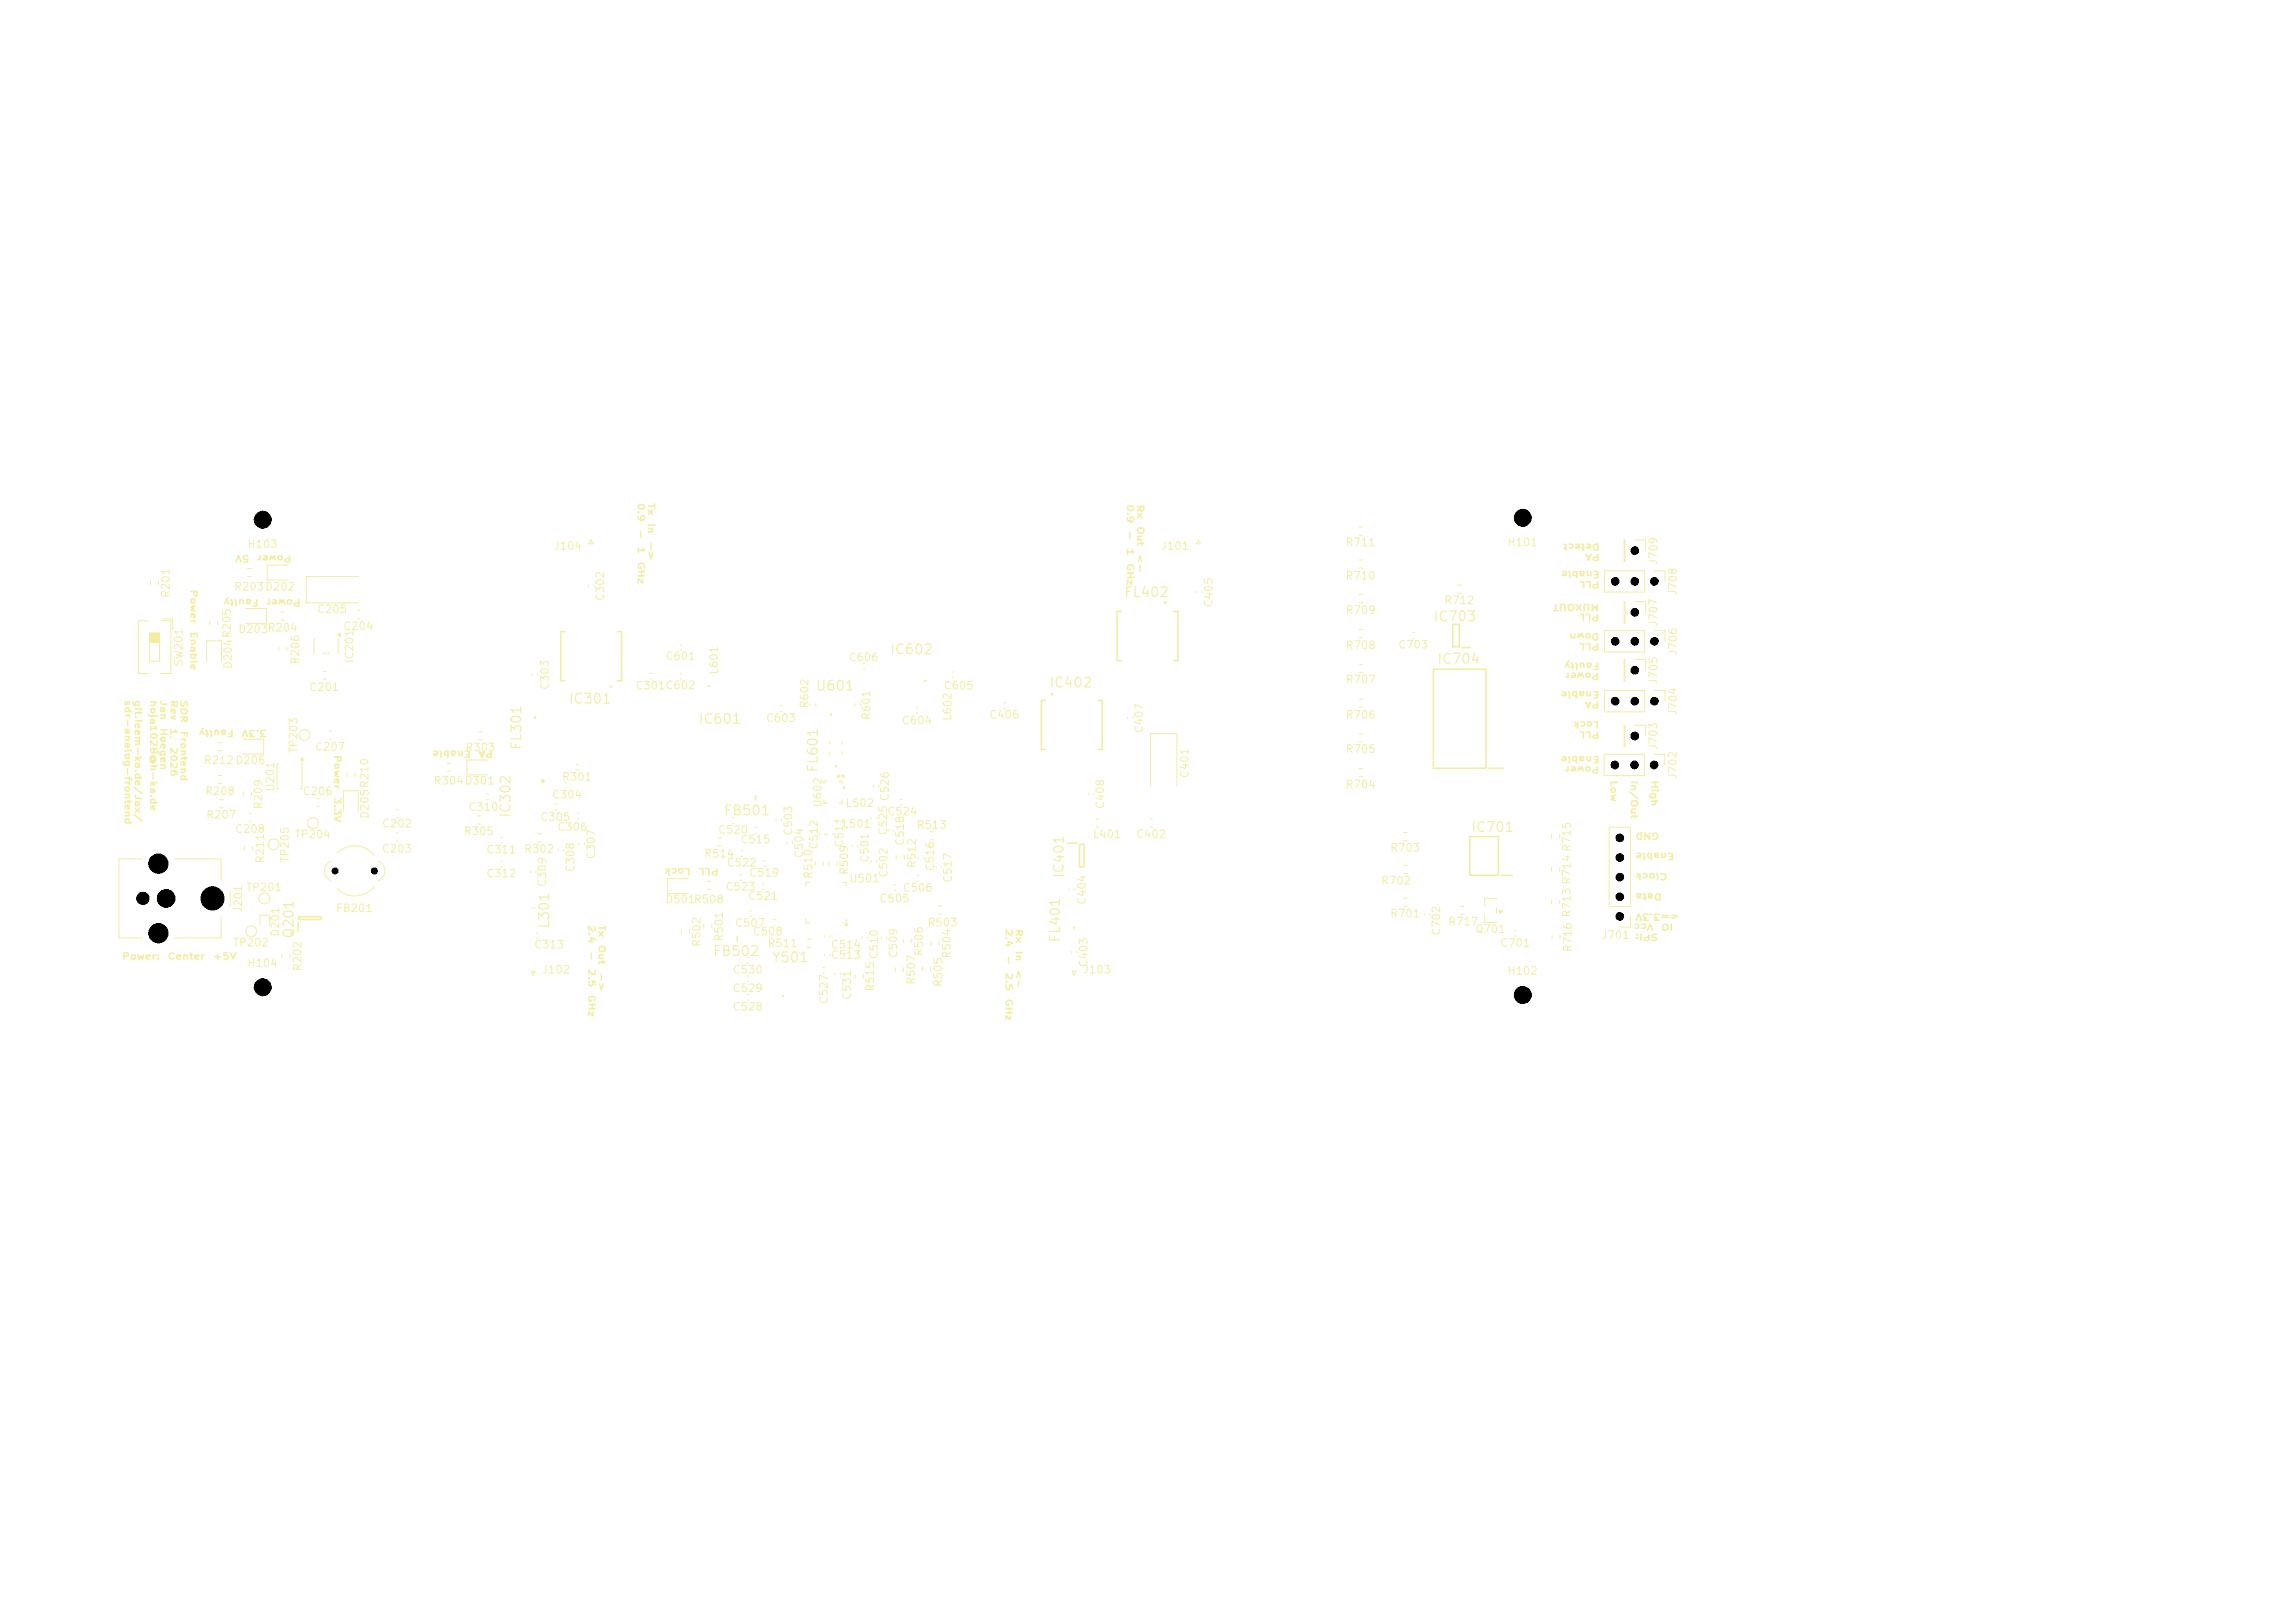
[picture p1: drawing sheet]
<svg xmlns="http://www.w3.org/2000/svg" width="297mm" height="210mm" viewBox="0 0 297 210" stroke-linecap="round" stroke-linejoin="round" font-family="sans-serif">
<defs><g id="words">
<g font-size="1.3" fill="#f2eda1">
<text x="145.4" y="77.6">FL402</text>
<text x="185.4" y="80.7">IC703</text>
<text x="105.5" y="89.7">U601</text>
<text x="115.1" y="85">IC602</text>
<text x="135.7" y="89.3">IC402</text>
<text x="185.9" y="86.2">IC704</text>
<text x="73.5" y="91.4">IC301</text>
<text x="90.3" y="94">IC601</text>
<text x="67.8" y="97.1" transform="rotate(-90 67.8 97.1)">FL301</text>
<text x="106.1" y="100.1" transform="rotate(-90 106.1 100.1)">FL601</text>
<text x="66.4" y="105.9" transform="rotate(-90 66.4 105.9)">IC302</text>
<text x="93.6" y="105.8">FB501</text>
<text x="190.3" y="108">IC701</text>
<text x="138" y="113.7" transform="rotate(-90 138 113.7)">IC401</text>
<text x="38.3" y="121.5" transform="rotate(-90 38.3 121.5)">Q201</text>
<text x="71.4" y="120.3" transform="rotate(-90 71.4 120.3)">L301</text>
<text x="92.2" y="124">FB502</text>
<text x="99.8" y="124.8">Y501</text>
<text x="137.5" y="122" transform="rotate(-90 137.5 122)">FL401</text>
</g>
<g font-size="1" fill="#f2eda1">
<text x="31.9" y="71.2">H103</text>
<text x="71.6" y="71.4">J104</text>
<text x="150.2" y="71.4">J101</text>
<text x="174" y="70.9">R711</text>
<text x="195" y="70.9">H101</text>
<text x="22.2" y="77.5" transform="rotate(-90 22.2 77.5)">R201</text>
<text x="30.2" y="76.7">R203D202</text>
<text x="78.4" y="77.9" transform="rotate(-90 78.4 77.9)">C302</text>
<text x="174" y="75.2">R710</text>
<text x="214.7" y="73.2" transform="rotate(-90 214.7 73.2)">J709</text>
<text x="217.2" y="77.2" transform="rotate(-90 217.2 77.2)">J708</text>
<text x="30.7" y="82.2">D203R204</text>
<text x="40.9" y="79.6">C205</text>
<text x="44.3" y="81.8">C204</text>
<text x="157.2" y="78.7" transform="rotate(-90 157.2 78.7)">C405</text>
<text x="174.1" y="79.7">R709</text>
<text x="186.8" y="78.4">R712</text>
<text x="214.7" y="81.2" transform="rotate(-90 214.7 81.2)">J707</text>
<text x="23.9" y="86.3" transform="rotate(-90 23.9 86.3)">SW201</text>
<text x="30.3" y="86.7" transform="rotate(-90 30.3 86.7)">D204R205</text>
<text x="39" y="86.1" transform="rotate(-90 39 86.1)">R206</text>
<text x="39.9" y="89.7">C201</text>
<text x="46" y="85.9" transform="rotate(-90 46 85.9)">IC201</text>
<text x="71.3" y="89.4" transform="rotate(-90 71.3 89.4)">C303</text>
<text x="82.1" y="89.5">C301C602</text>
<text x="86" y="85.7">C601</text>
<text x="93.1" y="87.4" transform="rotate(-90 93.1 87.4)">L601</text>
<text x="109.7" y="85.8">C606</text>
<text x="122" y="89.5">C605</text>
<text x="174.1" y="88.7">R707</text>
<text x="174.1" y="84.2">R708</text>
<text x="180.9" y="84.2">C703</text>
<text x="214.7" y="88.7" transform="rotate(-90 214.7 88.7)">J705</text>
<text x="217.2" y="84.9" transform="rotate(-90 217.2 84.9)">J706</text>
<text x="99" y="93.7">C603</text>
<text x="104.9" y="91.8" transform="rotate(-90 104.9 91.8)">R602</text>
<text x="112.9" y="93.3" transform="rotate(-90 112.9 93.3)">R601</text>
<text x="116.6" y="94">C604</text>
<text x="123.4" y="93.4" transform="rotate(-90 123.4 93.4)">L602</text>
<text x="127.9" y="93.2">C406</text>
<text x="148.2" y="95" transform="rotate(-90 148.2 95)">C407</text>
<text x="174.1" y="93.2">R706</text>
<text x="217.2" y="92.7" transform="rotate(-90 217.2 92.7)">J704</text>
<text x="26.3" y="99.1">R212D206</text>
<text x="38.7" y="97.5" transform="rotate(-90 38.7 97.5)">TP203</text>
<text x="40.7" y="97.4">C207</text>
<text x="56" y="101.8">R304D301</text>
<text x="60.1" y="97.5">R303</text>
<text x="72.6" y="101.3">R301</text>
<text x="109.6" y="100.9" transform="rotate(-90 109.6 100.9)">*</text>
<text x="154.1" y="100.8" transform="rotate(-90 154.1 100.8)">C401</text>
<text x="174.1" y="97.7">R705</text>
<text x="214.7" y="97.2" transform="rotate(-90 214.7 97.2)">J703</text>
<text x="217.2" y="100.9" transform="rotate(-90 217.2 100.9)">J702</text>
<text x="26.4" y="103.1">R208</text>
<text x="26.6" y="106.2">R207</text>
<text x="34.2" y="104.8" transform="rotate(-90 34.2 104.8)">R209</text>
<text x="35.7" y="102.5" transform="rotate(-90 35.7 102.5)">U201</text>
<text x="39.1" y="103.1">C206</text>
<text x="48" y="106.1" transform="rotate(-90 48 106.1)">D205R210</text>
<text x="49.3" y="107.3">C202</text>
<text x="60.5" y="105.2">C310</text>
<text x="69.8" y="106.5">C305</text>
<text x="71.3" y="103.6">C304</text>
<text x="72" y="107.8">C306</text>
<text x="106.6" y="104.6" transform="rotate(-90 106.6 104.6)">U602</text>
<text x="108.9" y="107.4">L501</text>
<text x="109.3" y="104.7">L502</text>
<text x="114.7" y="105.7">C524</text>
<text x="118.5" y="107.5">R513</text>
<text x="143.1" y="104.8" transform="rotate(-90 143.1 104.8)">C408</text>
<text x="174.1" y="102.2">R704</text>
<text x="30.3" y="108">C208</text>
<text x="34.4" y="111.8" transform="rotate(-90 34.4 111.8)">R211</text>
<text x="37.6" y="111.7" transform="rotate(-90 37.6 111.7)">TP205</text>
<text x="38.1" y="108.7">TP204</text>
<text x="49.3" y="110.6">C203</text>
<text x="59.9" y="108.3">R305</text>
<text x="62.8" y="110.7">C311</text>
<text x="62.8" y="113.8">C312</text>
<text x="67.7" y="110.6">R302</text>
<text x="74.6" y="113" transform="rotate(-90 74.6 113)">C308</text>
<text x="77.3" y="111.3" transform="rotate(-90 77.3 111.3)">C307</text>
<text x="91" y="111.2">R514</text>
<text x="92.8" y="108.1">C520</text>
<text x="94" y="112.4">C522</text>
<text x="95.7" y="109.4">C515</text>
<text x="96.9" y="113.7">C519</text>
<text x="102.8" y="108.2" transform="rotate(-90 102.8 108.2)">C503</text>
<text x="104.2" y="111.1" transform="rotate(-90 104.2 111.1)">C504</text>
<text x="105.4" y="113.8" transform="rotate(-90 105.4 113.8)">R510</text>
<text x="106.1" y="110" transform="rotate(-90 106.1 110)">C512</text>
<text x="109.4" y="109.7" transform="rotate(-90 109.4 109.7)">C511</text>
<text x="110" y="113.3" transform="rotate(-90 110 113.3)">R509</text>
<text x="112.7" y="111.7" transform="rotate(-90 112.7 111.7)">C501</text>
<text x="115" y="108.2" transform="rotate(-90 115 108.2)">C525 C526</text>
<text x="115.1" y="113.6" transform="rotate(-90 115.1 113.6)">C502</text>
<text x="117.2" y="109.5" transform="rotate(-90 117.2 109.5)">C518</text>
<text x="118.8" y="112.4" transform="rotate(-90 118.8 112.4)">R512</text>
<text x="121.1" y="112.8" transform="rotate(-90 121.1 112.8)">C516</text>
<text x="141.3" y="108.7">L401</text>
<text x="146.9" y="108.7">C402</text>
<text x="179.8" y="110.4">R703</text>
<text x="31.6" y="118.2" transform="rotate(-90 31.6 118.2)">J201</text>
<text x="31.8" y="115.6">TP201</text>
<text x="43.4" y="118.3">FB201</text>
<text x="70.9" y="114.9" transform="rotate(-90 70.9 114.9)">C309</text>
<text x="86" y="117.1">D501R508</text>
<text x="93.8" y="115.5">C523</text>
<text x="96.7" y="116.7">C521</text>
<text x="109.8" y="114.4">U501</text>
<text x="113.7" y="117">C505</text>
<text x="116.7" y="115.6">C506</text>
<text x="123.4" y="114.3" transform="rotate(-90 123.4 114.3)">C517</text>
<text x="140.8" y="117.2" transform="rotate(-90 140.8 117.2)">C404</text>
<text x="178.6" y="114.7">R702</text>
<text x="179.8" y="118.9">R701</text>
<text x="187.3" y="120">R717</text>
<text x="30.1" y="122.7">TP202</text>
<text x="31.9" y="125.4">H104</text>
<text x="36.4" y="121.3" transform="rotate(-90 36.4 121.3)">D201</text>
<text x="39.3" y="125.8" transform="rotate(-90 39.3 125.8)">R202</text>
<text x="69" y="123">C313</text>
<text x="90.9" y="122.6" transform="rotate(-90 90.9 122.6)">R502</text>
<text x="93.8" y="121.9" transform="rotate(-90 93.8 121.9)">R501</text>
<text x="95" y="120.2">C507</text>
<text x="97.3" y="121.3">C508</text>
<text x="99.2" y="122.8">R511</text>
<text x="107.4" y="124.3">C513</text>
<text x="107.4" y="123">C514</text>
<text x="113.9" y="124.2" transform="rotate(-90 113.9 124.2)">C510</text>
<text x="116.4" y="124.1" transform="rotate(-90 116.4 124.1)">C509</text>
<text x="119.7" y="123.8" transform="rotate(-90 119.7 123.8)">R506</text>
<text x="119.9" y="120.1">R503</text>
<text x="123.3" y="124.1" transform="rotate(-90 123.3 124.1)">R504</text>
<text x="141" y="125.3" transform="rotate(-90 141 125.3)">C403</text>
<text x="186.6" y="121.2" transform="rotate(-90 186.6 121.2)">C702</text>
<text x="190.8" y="121">Q701</text>
<text x="194.1" y="122.8">C701</text>
<text x="203.6" y="123.3" transform="rotate(-90 203.6 123.3)">R716 R713 R714 R715</text>
<text x="207.2" y="121.7">J701</text>
<text x="70.1" y="126.2">J102</text>
<text x="94.7" y="131">C528</text>
<text x="94.7" y="126.2">C530</text>
<text x="94.7" y="128.6">C529</text>
<text x="107.4" y="130" transform="rotate(-90 107.4 130)">C527</text>
<text x="110.4" y="129.5" transform="rotate(-90 110.4 129.5)">C531</text>
<text x="113.4" y="128.4" transform="rotate(-90 113.4 128.4)">R515</text>
<text x="118.7" y="127.5" transform="rotate(-90 118.7 127.5)">R507</text>
<text x="122.2" y="127.8" transform="rotate(-90 122.2 127.8)">R505</text>
<text x="140.1" y="126.2">J103</text>
<text x="195" y="126.4">H102</text>
</g>
<g font-size=".8" fill="#f2eda1">
<text x="82.4" y="65" transform="rotate(90 82.4 65)">0.9</text>
<text x="83.7" y="65" transform="rotate(90 83.7 65)">Tx</text>
<text x="145.7" y="65.2" transform="rotate(90 145.7 65.2)">0.9</text>
<text x="147" y="65.2" transform="rotate(90 147 65.2)">Rx</text>
<text x="32.4" y="71.7" transform="rotate(-180 32.4 71.7)">5V</text>
<text x="37.8" y="71.7" transform="rotate(-180 37.8 71.7)">Power</text>
<text x="82.4" y="68.4" transform="rotate(90 82.4 68.4)">-</text>
<text x="82.4" y="70.6" transform="rotate(90 82.4 70.6)">1</text>
<text x="83.7" y="67.6" transform="rotate(90 83.7 67.6)">In</text>
<text x="83.7" y="70" transform="rotate(90 83.7 70)">-&gt;</text>
<text x="145.7" y="68.6" transform="rotate(90 145.7 68.6)">-</text>
<text x="145.7" y="70.8" transform="rotate(90 145.7 70.8)">1</text>
<text x="147" y="68" transform="rotate(90 147 68)">Out</text>
<text x="147" y="71.6" transform="rotate(90 147 71.6)">&lt;-</text>
<text x="207.1" y="71.5" transform="rotate(-180 207.1 71.5)">PA</text>
<text x="207.1" y="70.2" transform="rotate(-180 207.1 70.2)">Detect</text>
<text x="24.5" y="76.2" transform="rotate(90 24.5 76.2)">Power</text>
<text x="33.6" y="77.4" transform="rotate(-180 33.6 77.4)">Faulty</text>
<text x="39" y="77.4" transform="rotate(-180 39 77.4)">Power</text>
<text x="82.4" y="72.6" transform="rotate(90 82.4 72.6)">GHz</text>
<text x="145.7" y="72.8" transform="rotate(90 145.7 72.8)">GHz</text>
<text x="207.1" y="78" transform="rotate(-180 207.1 78)">MUXOUT</text>
<text x="207.1" y="75" transform="rotate(-180 207.1 75)">PLL</text>
<text x="207.1" y="73.7" transform="rotate(-180 207.1 73.7)">Enable</text>
<text x="24.5" y="81.6" transform="rotate(90 24.5 81.6)">Enable</text>
<text x="207.1" y="79.3" transform="rotate(-180 207.1 79.3)">PLL</text>
<text x="207.1" y="83.1" transform="rotate(-180 207.1 83.1)">PLL</text>
<text x="207.1" y="81.8" transform="rotate(-180 207.1 81.8)">Down</text>
<text x="207.1" y="86.9" transform="rotate(-180 207.1 86.9)">Power</text>
<text x="207.1" y="85.6" transform="rotate(-180 207.1 85.6)">Faulty</text>
<text x="207.1" y="89.3" transform="rotate(-180 207.1 89.3)">Enable</text>
<text x="16" y="90.5" transform="rotate(90 16 90.5)">sdr-analog-frontend</text>
<text x="17.3" y="90.5" transform="rotate(90 17.3 90.5)">git.ieem-ka.de/Jax/</text>
<text x="19.3" y="90.5" transform="rotate(90 19.3 90.5)">hoja1028@h-ka.de</text>
<text x="20.6" y="90.5" transform="rotate(90 20.6 90.5)">Jan</text>
<text x="20.6" y="94.1" transform="rotate(90 20.6 94.1)">Hoegen</text>
<text x="21.9" y="90.5" transform="rotate(90 21.9 90.5)">Rev</text>
<text x="21.9" y="94.1" transform="rotate(90 21.9 94.1)">1,</text>
<text x="23.2" y="90.5" transform="rotate(90 23.2 90.5)">SDR</text>
<text x="23.2" y="94.5" transform="rotate(90 23.2 94.5)">Frontend</text>
<text x="30.3" y="94.3" transform="rotate(-180 30.3 94.3)">Faulty</text>
<text x="34.6" y="94.3" transform="rotate(-180 34.6 94.3)">3.3V</text>
<text x="207.1" y="90.6" transform="rotate(-180 207.1 90.6)">PA</text>
<text x="207.1" y="94.5" transform="rotate(-180 207.1 94.5)">PLL</text>
<text x="207.1" y="93.2" transform="rotate(-180 207.1 93.2)">Lock</text>
<text x="21.9" y="96.6" transform="rotate(90 21.9 96.6)">2026</text>
<text x="43.1" y="97.6" transform="rotate(90 43.1 97.6)">Power</text>
<text x="61" y="97" transform="rotate(-180 61 97)">Enable</text>
<text x="63.9" y="97" transform="rotate(-180 63.9 97)">PA</text>
<text x="207.1" y="99" transform="rotate(-180 207.1 99)">Power</text>
<text x="207.1" y="97.7" transform="rotate(-180 207.1 97.7)">Enable</text>
<text x="208.3" y="100.9" transform="rotate(90 208.3 100.9)">Low</text>
<text x="210.9" y="100.9" transform="rotate(90 210.9 100.9)">In/Out</text>
<text x="213.5" y="100.9" transform="rotate(90 213.5 100.9)">High</text>
<text x="43.1" y="103" transform="rotate(90 43.1 103)">3.3V</text>
<text x="214.8" y="107.6" transform="rotate(-180 214.8 107.6)">GND</text>
<text x="89.5" y="112.2" transform="rotate(-180 89.5 112.2)">Lock</text>
<text x="93.1" y="112.2" transform="rotate(-180 93.1 112.2)">PLL</text>
<text x="215.8" y="112.8" transform="rotate(-180 215.8 112.8)">Clock</text>
<text x="216.8" y="110.2" transform="rotate(-180 216.8 110.2)">Enable</text>
<text x="76" y="119.6" transform="rotate(90 76 119.6)">2.4</text>
<text x="77.3" y="119.6" transform="rotate(90 77.3 119.6)">Tx</text>
<text x="214.1" y="119.3" transform="rotate(-180 214.1 119.3)">Vcc</text>
<text x="215.1" y="115.4" transform="rotate(-180 215.1 115.4)">Data</text>
<text x="216.6" y="119.3" transform="rotate(-180 216.6 119.3)">IO</text>
<text x="217.5" y="118" transform="rotate(-180 217.5 118)">&lt;=3.3V</text>
<text x="15.7" y="124.3">Power:</text>
<text x="21.6" y="124.3">Center</text>
<text x="27.4" y="124.3">+5V</text>
<text x="76" y="123" transform="rotate(90 76 123)">-</text>
<text x="76" y="125.2" transform="rotate(90 76 125.2)">2.5</text>
<text x="77.3" y="122.2" transform="rotate(90 77.3 122.2)">Out</text>
<text x="77.3" y="125.7" transform="rotate(90 77.3 125.7)">-&gt;</text>
<text x="130" y="120.1" transform="rotate(90 130 120.1)">2.4</text>
<text x="130" y="123.5" transform="rotate(90 130 123.5)">-</text>
<text x="130" y="125.7" transform="rotate(90 130 125.7)">2.5</text>
<text x="131.3" y="120.1" transform="rotate(90 131.3 120.1)">Rx</text>
<text x="131.3" y="122.9" transform="rotate(90 131.3 122.9)">In</text>
<text x="131.3" y="125.3" transform="rotate(90 131.3 125.3)">&lt;-</text>
<text x="214.7" y="120.6" transform="rotate(-180 214.7 120.6)">SPI:</text>
<text x="76" y="128.6" transform="rotate(90 76 128.6)">GHz</text>
<text x="130" y="129.1" transform="rotate(90 130 129.1)">GHz</text>
</g>
</g></defs>
<g fill="none" stroke="#f2eda1" stroke-width=".13">
<path d="M26.7 85.6v-2.7h2v2.7M27.1 80.4v.4M28.2 80.4v.4M40.7 82.7v1.8M41.8 84.5h.8M43.7 82.7v1.8M43.7 82.1l.3-.2v.5zM88 87.9h.2M88 87.1h.2M88 83.4h.2M88 84.2h.2M101 92.1h.2"/>
<path d="M101 91.3h.2M145.9 92.8v.2M146.7 92.8v.2M210.2 93.9h.1v2.7h-.1zM211.6 93.9h1.3v1.3M64.8 108.3h.2M64.8 109.1h.2M73.1 101.2h.2M73.1 102h.2M140.8 102.6v.2M141.6 102.6v.2M110.7 126.1v.5"/>
<path d="M111.7 126.1v.5"/>
<circle cx="91.7" cy="88.8" r=".05"/>
</g>
<g fill="#f2eda1" stroke="#f2eda1" stroke-width=".13">
<circle cx="91.7" cy="88.8" r=".05"/>
<circle cx="91.8" cy="88.8" r=".05"/>
</g>
<path d="M43.7 82.1l.3-.2v.5z" fill="#f2eda1"/>
<g fill="none" stroke="#f2eda1" stroke-width=".13">
<path d="M76.1 75.7v.2M76.9 75.7v.2M154.8 76.5v.2M155.6 76.5v.2M175.9 68.2h.5M175.9 69.3h.5M31.4 95.7h2.7v1.9h-2.7M36.1 98.8h-.2v3.3h.2M38.9 98.8h.2v3.3h-.2M38.9 98.3l.3-.3v.5zM104.8 91v.4M105.6 91v.4"/>
<path d="M110.6 91v.4M111.4 91v.4M123.2 87.7h.2M123.2 86.9h.2M175.9 99.5h.5M175.9 86h.5M175.9 87h.5M207.6 81.6h5.2v2.8h-5.2zM214.1 81.6h1.4v1.4M28.3 100.3h.4M28.3 101.4h.4M32.3 105.2h.2"/>
<path d="M32.3 106.3h.2M41 103.4h.3M41 104.4h.3M44.4 105v-2.7h2v2.7M51.3 104.8h.2M51.3 105.8h.2M68.8 117.5h.4M69.6 107.9h.4M69.6 108.9h.4M71.8 104.8h.2M71.8 104h.2M92.9 108.4h.4"/>
<path d="M92.9 109.5h.4M95.8 113.2h.2M95.8 113.9h.2M95.9 110.1h.2M95.9 110.8h.2M98.7 114.4h.2M98.7 115.1h.2M98.8 111.4h.2M98.8 112.1h.2M105.5 111.5v.5M106.5 111.5v.5M107.3 111.5v.5"/>
<path d="M108.3 111.5v.5M116.5 103.4h.2M116.5 104.2h.2M121.1 112.1v.3M121.9 112.1v.3M138.3 115v.2M139.1 115v.2M175.9 100.5h.5M181.6 107.7h.5M181.6 108.8h.5M184.3 118.2v.2M185.1 118.2v.2"/>
<path d="M200.8 108v.5M201.8 108v.5M208.2 107h2.8v10.3h-2.8zM211 118.6v1.4h-1.4M69.4 121.5h.2M69.4 120.7h.2M88.2 120.3v.5M89.2 120.3v.5M106.7 123.4v.3M107.5 123.4v.3M115.9 125.2v.5M116.9 125.2v.5"/>
<path d="M138.7 125.7h.6l-.3 .5zM196 120.4h.2M196 121.1h.2"/>
<circle cx="32.5" cy="120.5" r=".7"/>
</g>
<path d="M188 80.8h.8v2.9h-.8zM189.2 83.8h1.1M38.6 119.3v1.2M38.6 118.6h2.9v.4h-2.9zM138.2 109.1h1.1M139.7 109.3h.6v2.9h-.6z" fill="none" stroke="#f2eda1" stroke-width=".2"/>
<path d="M38.9 98.3l.3-.3v.5z" fill="#f2eda1"/>
<g fill="none" stroke="#f2eda1" stroke-width=".13">
<path d="M37.3 73.1h-2.7v2h2.7M175.9 72.5h.5M175.9 73.5h.5M118.6 92.3h.2M118.6 91.5h.2M44.9 100v.5M45.9 100v.5M100.1 119h.2M100.1 119.7h.2M118.8 110.9v.3M119.6 110.9v.3M96.7 128.7h.2"/>
<path d="M96.7 129.4h.2M111.5 121.2v.3M112.3 121.2v.3"/>
<circle cx="39.4" cy="95.1" r=".7"/>
<circle cx="35.4" cy="109.2" r=".7"/>
<circle cx="139" cy="120.1" r=".05"/>
</g>
<g fill="#f2eda1" stroke="#f2eda1" stroke-width=".13">
<circle cx="139" cy="120" r=".05"/>
<circle cx="139" cy="120.1" r=".05"/>
</g>
<path d="M190.2 108.3h3.7v5h-3.7zM194.3 113.3h1.4" fill="none" stroke="#f2eda1" stroke-width=".2"/>
<path d="M106.6 103.6v.3h.4M107 101.1h-.4v.3M108.6 101.1h.4v.3M109 103.6v.3h-.4" fill="none" stroke="#f2eda1" stroke-width=".15"/>
<path d="M109.1 101.7h.2v.3h-.2z" fill="#f2eda1"/>
<path d="M185.5 86.6h6.8v12.8h-6.8zM192.6 99.4h2" fill="none" stroke="#f2eda1" stroke-width=".2"/>
<g fill="none" stroke="#f2eda1" stroke-width=".13">
<path d="M46.3 79h.2M76.5 69.9l.2 .5h-.5zM210.2 77.9h.1v2.7h-.1zM211.6 77.9h1.3v1.3M36.1 83.8v.4M37.1 83.8v.4M46.3 80h.2M84.1 87.9h.2M84.1 87.1h.2M207.6 89.4h5.2v2.7h-5.2zM214.1 89.4h1.4v1.3M31.5 102.5v.5"/>
<path d="M31.6 109.5v.5M32.5 102.5v.5M32.7 109.5v.5M33.6 119.8v-1.4h1.3v1.4M74.9 109.1v.2M75.7 109.1v.2M89.1 113.7h-2.7v1.9h2.7M97.7 107.1h.2M97.7 107.8h.2M107 107.8v.3M107.8 107.8v.3M116 110.7v.5"/>
<path d="M117 110.7v.5M118.7 113.3h.2M118.7 114h.2M141.8 106h.4M141.8 107h.4M188.9 117.3h.5M188.9 118.3h.5M192.1 118.4v1l1.6-.1M193.7 116.3l-1.6-.1v1M193.7 117.4v.8M194 117.8h.4l-.2 .4zM106.5 125.2h.2"/>
<path d="M106.5 125.9h.2M138.6 123.1v.2M139.4 123.1v.2"/>
</g>
<circle cx="70.3" cy="101.1" r=".12" fill="none" stroke="#f2eda1" stroke-width=".25"/>
<path d="M194 117.8h.4l-.2 .4z" fill="#f2eda1"/>
<g fill="none" stroke="#f2eda1" stroke-width=".13">
<path d="M32 73.6h.5M32 74.6h.5M175.9 77h.5M175.9 78h.5M210.2 69.9h.1v2.7h-.1zM211.6 69.9h1.3v1.4M129.9 91.7h.2M129.9 90.9h.2M175.9 90.5h.5M175.9 91.5h.5M210.2 85.4h.1v2.7h-.1zM211.6 85.4h1.3v1.3"/>
<path d="M18.4 111.1h-3v10.3h3M22.6 111.1h6v2.9M28.6 118.6v2.8h-6M29.8 115.3v2M51.3 107.8h.2M51.3 108.8h.2M61.8 106.6h.4M61.8 105.6h.4M64.8 112.2h.2M64.8 111.4h.2M68.6 112.7v.2M69.4 112.7v.2"/>
<path d="M91.5 114h.5M91.5 115.1h.5M97 117.9h.2M97 118.6h.2M101.8 108.9v.3M102.6 108.9v.3M104.3 118.9v.5h.5M104.8 114.2h-.5v.5M109 114.2h.5v.5M109 119.4h.2M109.5 119v.2M109.5 119.4l.3 .4h-.5z"/>
<path d="M110.3 109.3v.3M111.1 109.3v.3M114.9 107.3v.3M115.7 107.3v.3M121.5 117.2h.4M121.5 118.3h.4M148.9 106h.2M148.9 107h.2M200.8 112.3v.4M201.8 112.3v.4M96.7 123.9h.2M96.7 124.6h.2"/>
<path d="M104.5 121.5h.4M104.5 122.6h.4M106.7 121v.3M107.5 121v.3M200.9 121v.5M201.9 121v.5"/>
<circle cx="69.2" cy="92.9" r=".05"/>
<circle cx="107.6" cy="92.5" r=".05"/>
<circle cx="119.8" cy="88.1" r=".05"/>
<circle cx="136.2" cy="89.9" r=".05"/>
<circle cx="101.3" cy="128.9" r=".05"/>
</g>
<g fill="#f2eda1" stroke="#f2eda1" stroke-width=".13">
<circle cx="101.3" cy="128.9" r=".05"/>
<circle cx="119.7" cy="88.1" r=".05"/>
<circle cx="119.8" cy="88.1" r=".05"/>
<circle cx="136.2" cy="89.8" r=".05"/>
<circle cx="136.2" cy="89.9" r=".05"/>
<circle cx="69.2" cy="92.8" r=".05"/>
<circle cx="69.2" cy="92.9" r=".05"/>
<circle cx="107.5" cy="92.4" r=".05"/>
<circle cx="107.5" cy="92.5" r=".05"/>
</g>
<path d="M135.3 90.6h-.5v6.4h.5M142.1 90.6h.5v6.4h-.5M95.4 121.2v.6" fill="none" stroke="#f2eda1" stroke-width=".2"/>
<path d="M109.5 119.4l.3 .4h-.5z" fill="#f2eda1"/>
<g fill="none" stroke="#f2eda1" stroke-width=".13">
<path d="M19.5 75.2v.4M20.5 75.2v.4M31.8 78.7h2.7v2h-2.7M36.4 79.2h.4M46.4 74.6h-6.8v3.4h6.8M155.1 69.9l.2 .5h-.5zM188.6 75.7h.5M188.6 76.8h.5M207.6 73.9h5.2v2.7h-5.2zM214.1 73.9h1.4v1.3M19.2 80.3h-1.3v6.8h1.3M19.4 83.1h1.2"/>
<path d="M19.4 81.9h1.2v3.6h-1.2zM20.8 80.3h1.3v6.8h-1.3M21 80.1h1.4v1.4M28.3 96.1h.4M28.3 97.1h.4M36.4 80.2h.4M41.9 86.9h.2M41.9 87.9h.2M42.6 94.6h.3M42.6 95.6h.3M57.9 98.8h.4M57.9 99.8h.4"/>
<path d="M62 95.7h.4M62 94.7h.4M63.1 98.3h-2.7v2h2.7M68.8 87.2v.2M69.6 87.2v.2M74.5 98.9h.4M74.5 99.7h.4M107.4 95.9v.4M107.4 97.3v.4M109 95.9v.4M109 97.3v.4M111.7 86.6h.2"/>
<path d="M111.7 85.8h.2M175.9 95h.5M175.9 96h.5M175.9 81.5h.5M175.9 82.5h.5M182.8 81.9h.2M182.8 82.6h.2M207.6 97.6h5.2v2.8h-5.2zM214.1 97.6h1.3v1.4M28.4 103.5h.5M28.4 104.5h.5M42.9 111.4a1.37 1.37 0 0 0-.9 1.3 1.37 1.37 0 0 0 .9 1.3"/>
<path d="M43.6 110.4a3.3 3.3 0 0 1 4.8 .3M48.4 114.7a3.2 3.2 0 0 1-4.8 .3M48.9 111.4a1.37 1.37 0 0 1 .9 1.3 1.37 1.37 0 0 1-.9 1.3M63 102.7h.2M63 103.5h.2M72.2 109.9v.2M73 109.9v.2M74.7 106h.2M74.7 105.2h.2M91.1 119.6v.5M92.1 119.6v.5M94.8 105.8h.2"/>
<path d="M94.8 106.5h.2M100.4 106v.3M101.2 106v.3M106 107.8v.3M106.8 107.8v.3M112.7 105.8v.2M112.7 111.3v.3M113 101.6v.2M113.5 105.8v.2M113.5 111.3v.3M113.8 101.6v.2M115.7 114.5h.2"/>
<path d="M115.7 115.2h.2M120.4 107.6h.4M120.4 108.7h.4M148.9 101.7v-6.8h3.4v6.8M181.6 116.2h.5M181.6 117.3h.5M181.6 112h.5M181.6 113h.5M200.8 116.5v.5M201.8 116.5v.5M36.5 123.5v.4M37.5 123.5v.4"/>
<path d="M68.8 125.7h.4l-.2 .5zM96.7 126.3h.2M96.7 127h.2M108 125.9v.2M108.8 125.9v.2M114 121.2v.3M114.8 121.2v.3M116.9 121.5v.5M117.9 121.5v.5M119.4 125.1v.5M120.4 125.1v.5M120.5 121.8v.5"/>
<path d="M121.5 121.8v.5"/>
<circle cx="79" cy="88.9" r=".05"/>
<circle cx="108.2" cy="99.2" r=".05"/>
<circle cx="34.2" cy="116.2" r=".7"/>
<circle cx="40.5" cy="106.5" r=".7"/>
</g>
<path d="M145.1 79.1h-.5v6.4h.5M150.8 77.9v.1M151.9 79.1h.5v6.4h-.5M73.1 81.7h-.5v6.4h.5M79.9 81.7h.5v6.4h-.5M97.8 103v.6" fill="none" stroke="#f2eda1" stroke-width=".2"/>
<g fill="#f2eda1" stroke="#f2eda1" stroke-width=".13">
<path d="M19.4 81.9h1.2v1.2h-1.2z"/>
<circle cx="79" cy="88.8" r=".05"/>
<circle cx="79" cy="88.9" r=".05"/>
<circle cx="108.2" cy="99.1" r=".05"/>
<circle cx="108.2" cy="99.2" r=".05"/>
<circle cx="150.8" cy="78" r=".1"/>
<circle cx="150.8" cy="77.9" r=".1"/>
</g>
<g fill="#000" stroke="#000" stroke-width=".13">
<circle cx="34" cy="67.2" r="1.1"/>
<circle cx="197.1" cy="67" r="1.1"/>
<circle cx="209" cy="75.2" r=".5"/>
<circle cx="211.6" cy="79.2" r=".5"/>
<circle cx="211.6" cy="75.2" r=".5"/>
<circle cx="211.6" cy="71.2" r=".5"/>
<circle cx="214.1" cy="75.2" r=".5"/>
<circle cx="209" cy="99" r=".5"/>
<circle cx="209" cy="90.7" r=".5"/>
<circle cx="209" cy="83" r=".5"/>
<circle cx="211.5" cy="99" r=".5"/>
<circle cx="211.6" cy="86.7" r=".5"/>
<circle cx="211.6" cy="95.2" r=".5"/>
<circle cx="211.6" cy="90.7" r=".5"/>
<circle cx="211.6" cy="83" r=".5"/>
<circle cx="214.1" cy="99" r=".5"/>
<circle cx="214.1" cy="90.7" r=".5"/>
<circle cx="214.1" cy="83" r=".5"/>
<circle cx="18.5" cy="116.2" r=".8"/>
<circle cx="20.5" cy="111.7" r="1.25"/>
<circle cx="21.5" cy="116.2" r="1.15"/>
<circle cx="27.5" cy="116.2" r="1.5"/>
<circle cx="43.4" cy="112.7" r=".4"/>
<circle cx="48.4" cy="112.7" r=".4"/>
<circle cx="209.6" cy="118.6" r=".5"/>
<circle cx="209.6" cy="116" r=".5"/>
<circle cx="209.6" cy="111" r=".5"/>
<circle cx="209.6" cy="108.4" r=".5"/>
<circle cx="209.6" cy="113.5" r=".5"/>
<circle cx="20.5" cy="120.7" r="1.25"/>
<circle cx="34" cy="127.7" r="1.1"/>
<circle cx="197.1" cy="128.7" r="1.1"/>
</g>
<use href="#words"/>
</svg>
